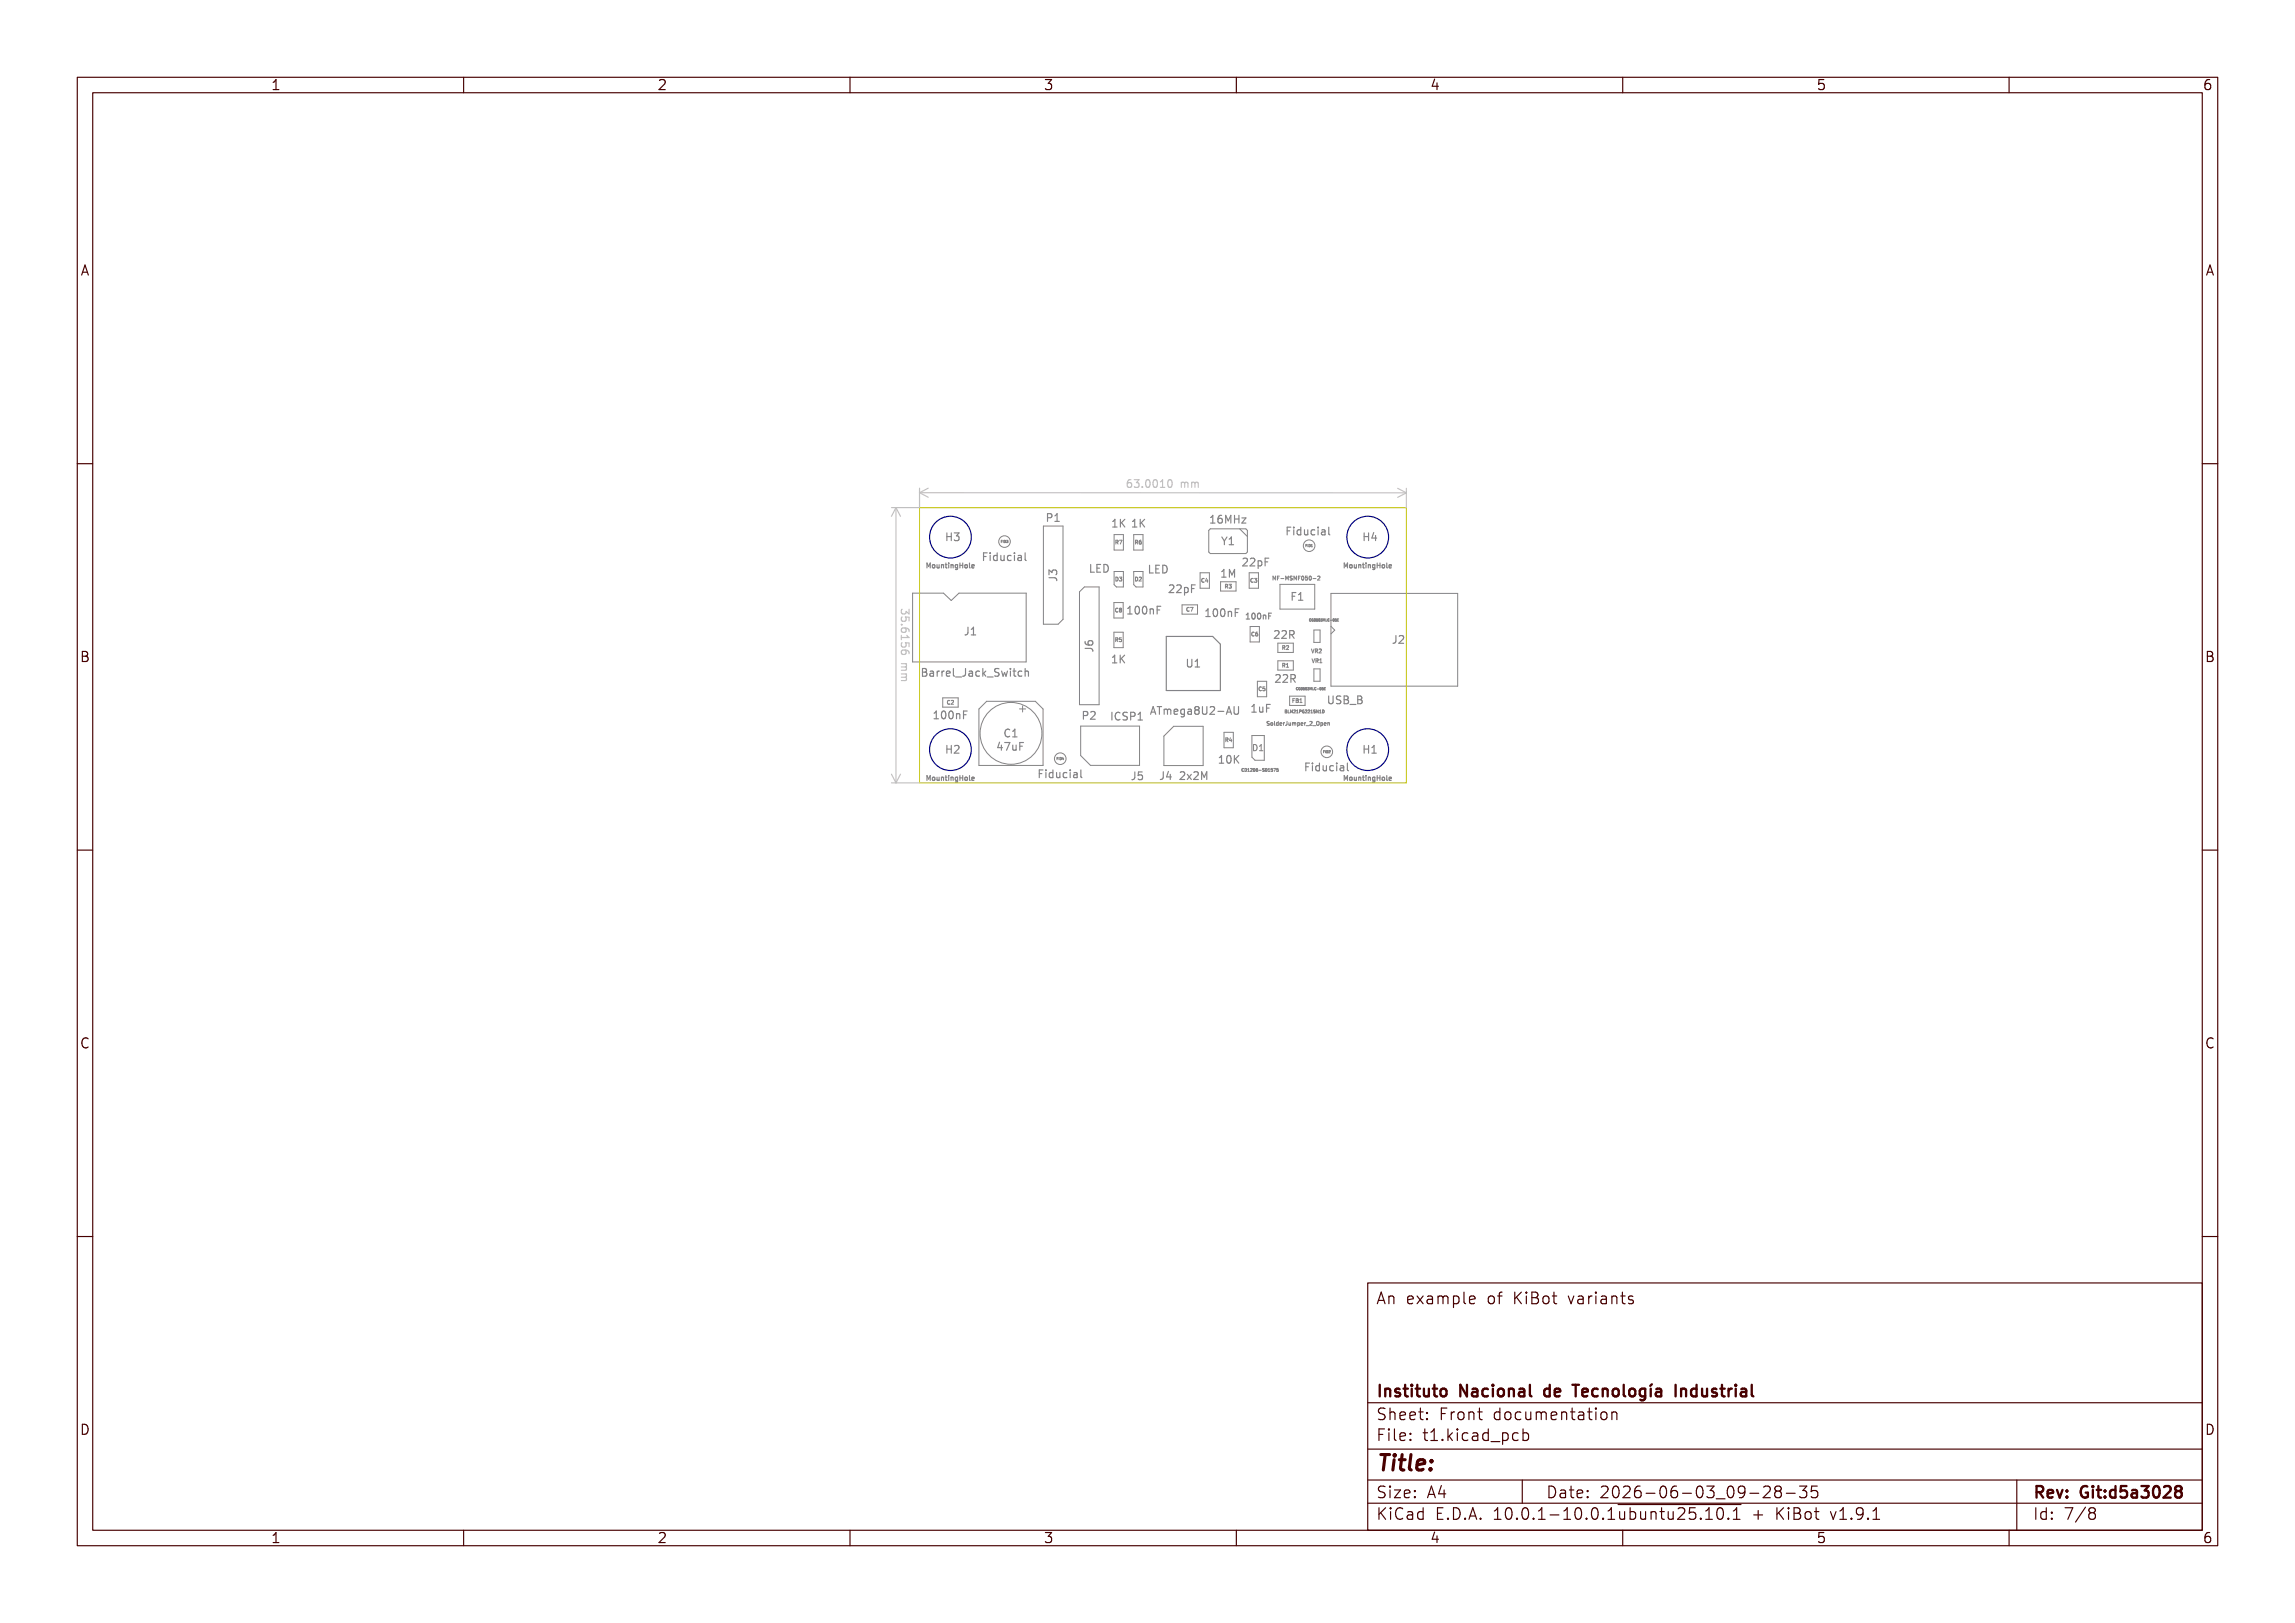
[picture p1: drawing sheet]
<svg xmlns="http://www.w3.org/2000/svg" width="297mm" height="210mm" viewBox="0 0 297 210" stroke-linecap="round" stroke-linejoin="round" font-family="sans-serif">
<defs><g id="words">
<text font-size="2.7" fill="#fff" x="178" y="190.3">Title:</text>
<g font-size="2" fill="#fff">
<text x="178" y="168.8">An example of KiBot variants</text>
<text x="178" y="180.8">Instituto Nacional de Tecnología Industrial</text>
<text x="178" y="183.8">Sheet: Front documentation</text>
<text x="178" y="186.5">File: t1.kicad_pcb</text>
<text x="178" y="193.9">Size: A4</text>
<text x="178" y="196.7">KiCad E.D.A. 10.0.1-10.0.1~{ubuntu25.10.1} + KiBot v1.9.1</text>
<text x="200" y="193.9">Date: 2026-06-03_09-28-35</text>
<text x="263" y="196.7">Id: 7/8</text>
<text x="263" y="193.9">Rev: Git:d5a3028</text>
</g>
<g font-size="1.7" fill="#fff">
<text x="35" y="11.6">1</text>
<text x="85" y="11.6">2</text>
<text x="135" y="11.6">3</text>
<text x="185" y="11.6">4</text>
<text x="235" y="11.6">5</text>
<text x="285" y="11.6">6</text>
<text x="10.5" y="35.6">A</text>
<text x="285.5" y="35.6">A</text>
<text x="10.5" y="85.6">B</text>
<text x="285.5" y="85.6">B</text>
<text x="10.5" y="135.6">C</text>
<text x="285.5" y="135.6">C</text>
<text x="10.5" y="185.6">D</text>
<text x="285.5" y="185.6">D</text>
<text x="35" y="199.7">1</text>
<text x="85" y="199.7">2</text>
<text x="135" y="199.7">3</text>
<text x="185" y="199.7">4</text>
<text x="235" y="199.7">5</text>
<text x="285" y="199.7">6</text>
</g>
<g font-size="1.3" fill="#fff">
<text x="146.5" y="63.1">63.0010 mm</text>
<text x="122.5" y="70">H3</text>
<text x="135.5" y="67.5">P1</text>
<text x="144" y="68.2">1K</text>
<text x="146.5" y="68.2">1K</text>
<text x="156.9" y="67.7">16MHz</text>
<text x="158.1" y="70.5">Y1</text>
<text x="166.1" y="69.3">Fiducial</text>
<text x="176.5" y="70">H4</text>
<text x="126.8" y="72.6">Fiducial</text>
<text x="136.8" y="75.2" transform="rotate(-90 136.8 75.2)">J3</text>
<text x="141.1" y="74.1">LED</text>
<text x="148.7" y="74.2">LED</text>
<text x="151.4" y="76.7">22pF</text>
<text x="158.2" y="74.7">1M</text>
<text x="160.9" y="73.3">22pF</text>
<text x="167.1" y="77.7">F1</text>
<text x="116.6" y="79.5" transform="rotate(90 116.6 79.5)">35.6156 mm</text>
<text x="124.8" y="82.2">J1</text>
<text x="146" y="79.5">100nF</text>
<text x="156.2" y="79.8">100nF</text>
<text x="165" y="82.6">22R</text>
<text x="180.2" y="83.3">J2</text>
<text x="119" y="87.5">Barrel_Jack_Switch</text>
<text x="141.5" y="84.4" transform="rotate(-90 141.5 84.4)">J6</text>
<text x="144" y="85.8">1K</text>
<text x="153.6" y="86.4">U1</text>
<text x="165.2" y="88.3">22R</text>
<text x="121" y="93">100nF</text>
<text x="130" y="95.4">C1</text>
<text x="140.1" y="93.1">P2</text>
<text x="143.8" y="93.2">ICSP1</text>
<text x="149.8" y="92.5">ATmega8U2-AU</text>
<text x="162" y="92.2">1uF</text>
<text x="172.1" y="91.1">USB_B</text>
<text x="122.5" y="97.5">H2</text>
<text x="129.2" y="97.1">47uF</text>
<text x="134" y="100.7">Fiducial</text>
<text x="146.4" y="100.9">J5</text>
<text x="150.1" y="100.9">J4</text>
<text x="152.9" y="100.9">2x2M</text>
<text x="157.9" y="98.8">10K</text>
<text x="168.5" y="99.8">Fiducial</text>
<text x="176.5" y="97.5">H1</text>
</g>
<text font-size="1.1" fill="#fff" x="162.2" y="97.2">D1</text>
<text font-size="1" fill="#fff" x="161.4" y="80.1">100nF</text>
<g font-size=".8" fill="#fff">
<text x="119.9" y="73.5">MountingHole</text>
<text x="173.9" y="73.5">MountingHole</text>
<text x="119.9" y="101">MountingHole</text>
<text x="173.9" y="101">MountingHole</text>
</g>
<g font-size=".7" fill="#fff">
<text x="144.4" y="70.4">R7</text>
<text x="146.9" y="70.4">R6</text>
<text x="144.4" y="75.2">D3</text>
<text x="146.9" y="75.2">D2</text>
<text x="155.5" y="75.4">C4</text>
<text x="158.6" y="76.1">R3</text>
<text x="161.9" y="75.4">C3</text>
<text x="165.3" y="75.1">MF-MSMF050-2</text>
<text x="144.4" y="83.1">R5</text>
<text x="144.4" y="79.2">C8</text>
<text x="153.6" y="79.1">C7</text>
<text x="162" y="82.3">C6</text>
<text x="162.9" y="89.4">C5</text>
<text x="166" y="84.1">R2</text>
<text x="166" y="86.4">R1</text>
<text x="169.8" y="84.5">VR2</text>
<text x="169.8" y="85.8">VR1</text>
<text x="122.6" y="91.1">C2</text>
<text x="164.1" y="93.9">SolderJumper_2_Open</text>
<text x="167.3" y="90.9">FB1</text>
<text x="158.6" y="96">R4</text>
</g>
<g font-size=".5" fill="#fff">
<text x="166.7" y="92.3">BLM21PG221SN1D</text>
<text x="161.1" y="99.8">CD1206-S01575</text>
</g>
<g font-size=".4" fill="#fff">
<text x="129.5" y="70.2">FID3</text>
<text x="168.9" y="70.8">FID1</text>
<text x="169.8" y="80.4">CG0603MLC-05E</text>
<text x="168.1" y="89.3">CG0603MLC-05E</text>
<text x="136.7" y="98.3">FID4</text>
<text x="171.2" y="97.4">FID2</text>
</g>
</g></defs>
<g fill="none" stroke="#848484" stroke-width=".15">
<path d="M120 73.5v-.6l.2 .4 .2-.4v.6M120.7 73.1h.3l-.1 .4-.2-.1zM121.3 73.1v.4h.2M121.5 73.1v.4M121.5 73.4v.1M121.8 73.1v.4M121.8 73.1h.3v.4M122.3 73.1h.3M122.4 72.9v.5l.2 .1M122.5 69v1M122.5 69.4h.6M122.8 72.9h.1"/>
<path d="M122.8 73.1v.4M123.1 73.1h.2v.4M123.1 73.1v.4M123.1 69v1M123.5 69h.6l-.3 .3 .3 .1v.5l-.2 .1-.4-.1M123.9 73.1h-.2l-.1 .1 .1 .3h.2M123.9 73.1v.5l-.1 .1h-.1M124.2 73.2h.4M124.2 72.9v.6M124.6 72.9v.6M124.9 73.1h.2l.1 .1v.2l-.1 .1-.2-.1zM125.5 72.9v.5l.1 .1"/>
<path d="M125.8 73.3l.3-.1-.1-.1h-.1l-.1 .1v.3h.2M127.3 72h.3M127.8 71.5h-.5v1M128.1 71.5v.1M128.1 71.9v.6M129 71.5v1M129 71.9h-.2l-.2 .2 .1 .4h.3M129.5 71.9l.1 .6h.2l.1-.1M129.9 71.9v.6M130.9 71.9h-.3l-.2 .2 .1 .4h.4M131.3 71.5v.1M131.3 71.9v.6"/>
<path d="M131.8 71.9h.3l.1 .6M132.2 72.1l-.3 .1a.2 .2 0 0 0-.2 .1 .2 .2 0 0 0 .2 .2h.3M132.7 71.5v.9l.1 .1M135.6 67l.4-.1 .1-.1v-.2l-.2-.1h-.3v1M135.8 74.4v-.6l.3 .3 .1-.3h.5l.1 .1-.1 .5M135.8 74.8h.7a.32 .32 0 0 1 .3 .3M136.5 67.5h.6M136.5 66.8l.3-.3v1M141.1 73v1h.5M142 73.5h.3M142.4 73h-.4v1h.4M142.9 73a.51 .51 0 0 1 .5 .5 .51 .51 0 0 1-.5 .5z"/>
<path d="M144 68.2h.6M144 67.5l.3-.3v1M145 67.2v1M145.1 67.6l.5 .6M145.6 67.2l-.6 .6M145.9 79.4h.6M145.9 78.7l.3-.3v1M146.6 68.2h.5M146.6 67.5l.2-.3v1M147 78.5l.1-.1a.53 .53 0 0 1 .4 .5 .53 .53 0 0 1-.4 .5 .67 .67 0 0 1-.1-.9zM147.6 67.2v1M147.7 67.6l.4 .6"/>
<path d="M148 78.5l.1-.1a.53 .53 0 0 1 .3 .5 .53 .53 0 0 1-.3 .5 .67 .67 0 0 1-.1-.9zM148.1 67.2l-.5 .6M148.8 73.1v1h.4M148.8 78.9l.2-.1h.2l.1 .6M148.8 78.8v.6M149.6 73.6h.3M149.7 78.9h.4M150.1 73.1h-.5v1h.5M150.2 78.4h-.5v1M150.5 73.1a.5 .5 0 0 1 .6 .5 .5 .5 0 0 1-.6 .5zM151.3 75.8l.4-.1 .2 .1v.2l-.6 .7h.6M152.3 75.8l.4-.1 .1 .1 .1 .2-.7 .7h.7"/>
<path d="M153.3 76.1l.3-.1 .2 .2-.1 .4h-.4M153.3 76v1M154.2 76.2h.3M154.7 75.7h-.5v1M156 79.8h.6M156 79.1l.3-.3v1M156.7 67.7h.5M156.7 67l.3-.3v1M157.1 78.8h.1a.53 .53 0 0 1 .4 .5 .53 .53 0 0 1-.4 .5 .66 .66 0 0 1-.1-1zM158.1 66.7a.39 .39 0 0 0-.5 .4v.4l.1 .1 .3 .1 .1-.1 .1-.3-.1-.2h-.3l-.2 .2M158.1 78.8h.1a.53 .53 0 0 1 .3 .5 .53 .53 0 0 1-.3 .5 .67 .67 0 0 1-.1-1zM158.1 74.7h.6"/>
<path d="M158.1 74l.3-.3v1M158.1 69.5l.4 .5M158.5 70v.5M158.6 67.7v-1l.4 .7 .3-.7v1M158.8 69.5l-.3 .5M159 79.1v.7M159 79.2l.1-.1 .2 .1 .1 .6M159.1 69.8l.3-.3v1M159.1 70.5h.5M159.1 74.7v-1l.3 .7 .4-.7v1M159.8 66.7v1M159.8 67.2h.5"/>
<path d="M159.9 79.3h.3M160.3 78.8h-.4v1M160.3 66.7v1M160.7 67h.5l-.5 .7h.5M160.9 72.3l.3-.1 .2 .1v.2l-.6 .7h.6M161.3 79.6l.2-.3v.8M161.8 72.3l.4-.1 .1 .1 .1 .2-.6 .7h.6M162.1 79.4l.1-.1a.41 .41 0 0 1 .2 .4 .41 .41 0 0 1-.2 .4 .51 .51 0 0 1-.1-.7zM162.8 72.6h.3l.2 .1-.1 .5h-.4M162.8 72.6v1M162.8 79.4l.1-.1a.41 .41 0 0 1 .3 .4 .41 .41 0 0 1-.3 .4 .51 .51 0 0 1-.1-.7zM163.5 79.6v.5"/>
<path d="M163.5 79.7l.3-.1v.5M163.7 72.7h.4M164.2 79.7h.2M164.2 72.2h-.5v1M164.5 79.3h-.3v.8M166.6 68.7h.3M167.1 68.2h-.5v1M167.2 77.1h.4M167.4 68.2v.1M167.4 68.5v.7M167.7 76.7h-.5v1M168 77.7h.6"/>
<path d="M168 77l.3-.3v1M168.3 68.2v1M168.3 68.6l-.2-.1-.2 .2 .1 .5h.3M168.8 68.5l.1 .7h.2l.1-.1M169.2 68.5v.7M170.1 68.6l-.2-.1-.2 .2 .1 .5h.3M170.6 68.2v.1M170.6 68.5v.7M171.1 68.6h.3l.1 .6M171.5 68.8h-.4a.2 .2 0 0 0-.1 .2 .2 .2 0 0 0 .1 .2h.4M172 68.2v.9l.1 .1M174 73.5v-.6l.2 .4 .2-.4v.6"/>
<path d="M174.7 73.1h.3l-.1 .4-.2-.1zM175.3 73.1v.4l.2-.1M175.5 73.1v.4M175.8 73.1h.3v.4M175.8 73.1v.4M176.3 73.1h.3M176.4 72.9v.5l.2 .1M176.5 69v1M176.5 69.4h.6M176.8 72.9h.1M176.8 73.1v.4M177.1 73.1h.2v.4"/>
<path d="M177.1 73.1v.4M177.1 69v1M177.8 68.9l-.3 .7h.7M177.9 73.1h-.2l-.1 .1 .1 .3h.2M177.9 73.1v.5l-.1 .1h-.2M178 69.3v.7M178.2 73.2h.4M178.2 72.9v.6M178.6 72.9v.6M178.9 73.1h.2l.1 .1v.2l-.1 .1-.2-.1zM179.5 72.9v.5l.1 .1M179.8 73.3l.3-.1-.1-.1h-.1l-.1 .1v.3h.2"/>
<path d="M119.4 86.5h.3l.2 .1v.2l-.2 .2a.27 .27 0 0 1 .3 .2 .27 .27 0 0 1-.2 .3h-.4zM119.4 87h.3M120.4 86.9h.4v.6M120.8 87.1h-.3a.2 .2 0 0 0-.2 .2 .2 .2 0 0 0 .2 .2h.3M120.9 93h.6M120.9 92.3l.3-.3v1M121.3 86.8v.7M121.6 86.8l-.2 .1-.1 .1M121.9 86.8v.7M121.9 92.1l.2-.1a.53 .53 0 0 1 .3 .5 .53 .53 0 0 1-.3 .5l-.2-.1-.1-.3zM122.2 86.8l-.2 .1-.1 .1M122.5 87.2l.5-.1-.1-.2-.3-.1-.1 .2v.5h.4"/>
<path d="M122.5 96.9h.6M122.5 96.5v1M122.9 92.1l.1-.1a.53 .53 0 0 1 .4 .5 .53 .53 0 0 1-.4 .5l-.1-.1-.1-.3zM123.1 96.5v1M123.4 86.5v.9l.1 .1M123.5 96.5h.4h.2v.2l-.6 .8h.6M123.7 87.6h.7M123.8 92.3v.7M123.8 92.4l.1-.1 .3 .1v.6M124.7 92.5h.3M125 86.5v.7a.32 .32 0 0 1-.4 .3M125.2 92h-.5v1"/>
<path d="M125.3 81.2v.7a.32 .32 0 0 1-.4 .3M125.4 86.9h.4l.1 .6M125.7 82.2h.6M125.7 81.4l.3-.2v1M125.9 87.1h-.4a.2 .2 0 0 0-.1 .2 .2 .2 0 0 0 .1 .2h.4M126.8 86.9l-.3-.1-.2 .2 .1 .5h.4M127.2 86.5v1M127.3 87.1l.3 .4M127.6 86.8l-.4 .4M127.8 87.6h.7M129.3 86.5h-.4l-.1 .1v.3l.4 .2 .1 .2-.2 .2h-.4M129.4 96l-.3 .7h.6"/>
<path d="M129.6 96.4v.7M129.6 86.8l.2 .7 .2-.5 .2 .5 .2-.7M130 96.1h.7l-.4 1M130.7 94.4a.4 .4 0 0 0-.5 0 .4 .4 0 0 0-.2 .5 .37 .37 0 0 0 .2 .4 .37 .37 0 0 0 .5 0M130.8 86.5v.1M130.8 86.8v.7M131 95.3h.6M131 94.6l.3-.3v1M131.1 96.4v.6l.3 .1 .1-.1M131.1 86.8h.4M131.2 86.5v.9l.3 .1M131.5 96.4v.7"/>
<path d="M132 96.6h.3M132.2 86.9l-.2-.1-.2 .2 .1 .5h.3M132.5 96.1h-.5v1M132.7 86.9l.1-.1 .2 .1 .1 .6M132.7 86.5v1M135 99.6h-.5v1M135.4 99.6v.1M135.4 100v.6M136.3 99.6v1M136.7 100l.1 .6h.2l.2-.1M137.2 100v.6M138.5 99.6v.1"/>
<path d="M138.5 100v.6M139.9 99.6v.9l.1 .1M140.2 92.6l.5-.1 .1-.1-.1-.2-.1-.1h-.4v1M140.4 83a.4 .4 0 0 0 .5 .5h.3l.2-.1v-.3l-.1-.2h-.3l-.1 .1-.1 .3 .2 .2M140.4 83.9h.7a.32 .32 0 0 1 .3 .4M141.2 92.2l.3-.1 .2 .1v.1l-.6 .8h.6M143.9 92.2v1M144 85.8h.5M144 85.1l.3-.3v1M144.9 92.3a.4 .4 0 0 0-.5 0 .4 .4 0 0 0-.1 .4 .37 .37 0 0 0 .2 .4 .37 .37 0 0 0 .4 0M145 84.8v1M145.1 85.2l.4 .6"/>
<path d="M145.5 84.8l-.5 .5M145.9 92.2h-.4l-.2 .2 .1 .2 .4 .2v.3l-.1 .1-.4-.1M146.3 92.7l.5-.1 .1-.1-.1-.2-.1-.1h-.4v1M146.9 99.9v.7a.32 .32 0 0 1-.4 .3M147.3 93.2h.5M147.3 92.4l.3-.2v1M147.8 99.9h-.5v.5l.1-.1h.4l.1 .2-.1 .3-.1 .1-.4-.1M148.9 92.4l.3-1 .4 1M149 92.1h.5M149.8 91.4h.5M150 91.4v1M150.5 99.9v.7a.32 .32 0 0 1-.3 .3"/>
<path d="M150.7 91.8v.6M150.7 91.9l.2-.1 .2 .1M150.9 82.4h6l1 1v6h-7zM151.1 91.9l.1-.1h.3v.6M151.1 91.9v.5M151.2 99.8l-.2 .7h.6M151.9 92.1l.5-.1v-.2h-.3l-.2 .1 .1 .5h.4M152.7 100l.4-.1 .2 .1v.1l-.6 .8h.6M153.3 91.8v.8l-.2 .2-.2-.1M153.3 91.8h-.3l-.2 .2 .1 .4h.4M153.7 85.3v.8l.2 .2h.2l.1-.2v-.8M153.8 91.8h.3l.1 .6"/>
<path d="M154.2 92h-.3a.2 .2 0 0 0-.2 .2 .2 .2 0 0 0 .2 .2h.3M154.5 100l.4-.1 .1 .1 .1 .1-.6 .8h.6M154.7 86.3h.5M154.7 85.6l.3-.3v1M154.8 91.9l-.2-.2 .2-.3 .3 .1 .1 .1-.2 .3M154.8 91.9l-.2 .1 .1 .3 .1 .1h.3l.1-.2v-.2l-.2-.1M154.8 91.9h.2M155.6 91.4v.8l.2 .2h.3l.1-.2v-.8M156.6 91.5l.4-.1 .1 .1 .1 .2-.6 .7h.6M157.6 92h.8M157.8 98.8h.6M157.8 98l.3-.2v1"/>
<path d="M158.7 92.4l.3-1 .4 1M158.8 92.1h.5M158.8 97.8h.2a.53 .53 0 0 1 .3 .5 .53 .53 0 0 1-.3 .5l-.2-.1-.1-.3zM159.7 91.4v.8l.2 .2h.3l.1-.2v-.8M159.7 97.8v1M159.9 98.2l.4 .6M160.3 97.8l-.6 .5M161.3 80.1h.4M162 92.1h.6M162 91.4l.3-.3v1M163 91.5l.1 .6h.2h.1M163.4 91.5v.6"/>
<path d="M163.9 91.6h.3M164.4 91.1h-.5v1M165 81.7l.3-.1 .2 .1v.2l-.6 .7h.6M165.1 87.4l.4-.1 .1 .1 .1 .2-.6 .7h.6M165.9 81.7l.4-.1 .1 .1 .1 .2-.6 .7h.6M166.1 87.4l.3-.1 .2 .1v.2l-.6 .7h.6M166.9 82.1h.5l.1-.2-.1-.2-.1-.1h-.4v1M167.1 87.8h.4l.1-.2v-.2l-.2-.1h-.3v1M167.1 82.1l.4 .5M167.3 87.8l.3 .5M169 99.2h.3M169.5 98.7h-.5v1"/>
<path d="M169.8 98.7v.1M169.8 99.1v.6M170.8 98.7v1M170.8 99.1h-.3l-.2 .2 .1 .4h.4M171.2 99.1l.1 .6h.2l.2-.1M171.7 99.1v.6M171.9 90.1v.8l.2 .2h.2l.2-.2v-.8M172.6 99.1h-.3l-.2 .2 .1 .4h.4M173 98.7v.1M173 99.1v.6M173.5 99.1h.3l.1 .6M173.5 90.1h-.4l-.1 .1v.2l.4 .2 .1 .3-.2 .2-.4-.1"/>
<path d="M173.9 99.3l-.3 .1a.2 .2 0 0 0-.2 .1 .2 .2 0 0 0 .2 .2h.3M173.9 90.1h.4l.1 .1 .1 .1-.2 .2a.27 .27 0 0 1 .2 .3 .27 .27 0 0 1-.2 .3h-.4zM173.9 90.5h.4M174.4 98.7v.9l.1 .1M174.7 91.2h.8M175.7 90.1h.3l.2 .1v.1l-.2 .2a.27 .27 0 0 1 .3 .3 .27 .27 0 0 1-.2 .3h-.4zM175.7 90.5h.3M176.5 96.5v1M176.5 96.9h.6M177.1 96.5v1M177.5 97.5h.6M177.5 96.7l.3-.2v1"/>
<path d="M180.6 82.2v.8a.32 .32 0 0 1-.3 .2M181.1 82.3l.4-.1 .1 .1v.2l-.6 .7h.6M120 101v-.6l.2 .4 .2-.4v.6M120.7 100.6h.3l-.1 .4-.2-.1zM121.3 100.6v.4h.2M121.5 100.6v.4M121.5 100.9v.1M121.8 100.6v.4M121.8 100.6h.3v.4M122.3 100.6h.3M122.4 100.4v.5l.2 .1M122.8 100.4h.1"/>
<path d="M122.8 100.6v.4M123.1 100.6h.2v.4M123.1 100.6v.4M123.9 100.6h-.2l-.1 .1 .1 .3h.2M123.9 100.6v.5l-.1 .1h-.1M124.2 100.7h.4M124.2 100.4v.6M124.6 100.4v.6M124.9 100.6h.3l-.1 .4-.2-.1zM125.5 100.4v.5l.1 .1M125.8 100.8l.3-.1-.1-.1h-.1l-.1 .1v.3h.2M134.5 100.1h.3"/>
<path d="M136.3 100h-.3l-.2 .1 .1 .5h.4M138.1 100h-.3l-.2 .1 .1 .5h.4M139 100h.4v.6M139.4 100.2h-.3a.2 .2 0 0 0-.2 .2 .2 .2 0 0 0 .2 .2h.3M151.4 100.2v.7M153.6 100.2l.6 .7M154.2 100.2l-.6 .7M155.5 100.9v-1l.3 .7 .4-.7v1M174 101v-.6l.2 .4 .2-.4v.6M174.7 100.6h.3l-.1 .4-.2-.1zM175.3 100.6v.4l.2-.1M175.5 100.6v.4"/>
<path d="M175.8 100.6h.3v.4M175.8 100.6v.4M176.3 100.6h.3M176.4 100.4v.5l.2 .1M176.8 100.4h.1M176.8 100.6v.4M177.1 100.6h.2v.4M177.1 100.6v.4M177.9 100.6h-.2l-.1 .1 .1 .3h.2M177.9 100.6v.5l-.1 .1h-.2M178.2 100.4v.6M178.2 100.7h.4"/>
<path d="M178.6 100.4v.6M178.9 100.6h.3l-.1 .4-.2-.1zM179.5 100.4v.5l.1 .1M179.8 100.8l.3-.1-.1-.1h-.1l-.1 .1v.3h.2"/>
</g>
<g fill="none" stroke="#848484" stroke-width=".13">
<path d="M118.1 76.7h4l1 1 1-1h8.7v9h-14.7zM129.6 70.1h.1M129.7 69.9h-.1v.3M129.8 69.9v.3M130 69.9a.15 .15 0 0 1 .1 .2 .15 .15 0 0 1-.1 .1zM130.2 69.9h.2l-.1 .1h.1M130.4 70v.1M130.4 70.1v.1h-.2M135 68.1h2.6v12l-.7 .7h-1.9zM139.7 76.6l.6-.7h1.9v15.3h-2.5zM144.2 78h1.2v2h-1.2zM144.2 69.2h1.2v2h-1.2z"/>
<path d="M144.2 73.9h1.2v2.1h-.9l-.3-.3zM144.4 74.7a.25 .25 0 0 1 .3 .2 .25 .25 0 0 1-.3 .3zM144.4 70.2l.2-.1 .1-.2h-.3v.5M144.5 70.2l.2 .2M144.7 78.7a.22 .22 0 0 0-.3 .2 .22 .22 0 0 0 .3 .2M144.9 74.7h.3l-.2 .2h.1v.2h-.2M144.9 69.9h.3l-.2 .5M145 78.9l-.1 .1 .1 .2 .1-.1v-.2M145 78.9l-.1-.1 .1-.1 .1 .1v.1M145 78.9h.1M146.7 69.2h1.2v2h-1.2zM146.7 73.9h1.2v2.1h-.9l-.3-.3z"/>
<path d="M147 74.7a.25 .25 0 0 1 .2 .2 .25 .25 0 0 1-.2 .3zM147 70.2l.2-.1v-.2h-.2v.5M147.1 70.2l.1 .2M147.4 74.7h.2l.1 .1-.3 .4h.3M147.4 70.2l.1-.1 .2 .1v.2h-.2M147.5 70.4h.1M147.7 69.9l-.2 .1v.4M153 78.3h2v1.2h-2zM153.9 78.6a.22 .22 0 0 0-.3 .2 .22 .22 0 0 0 .3 .2M154.1 78.6h.3l-.2 .5M155.3 74.1h1.2v2h-1.2zM155.8 74.9a.22 .22 0 0 0-.3 .2 .22 .22 0 0 0 .3 .2"/>
<path d="M156.1 74.8l-.1 .4h.3M156.3 75v.3M156.4 68.6l.2-.2h4.6l.2 .2v2.8l-.2 .2h-4.6l-.2-.2zM158 75.3h2v1.2h-2zM158.6 75.9l.2-.1 .1-.1-.3-.1v.5M158.7 75.9l.2 .2M159 75.6h.4l-.2 .2h.1v.3h-.3M160.4 68.4l1 1M161.7 74.1h1.2v2h-1.2zM162.2 74.9a.22 .22 0 0 0-.3 .2 .22 .22 0 0 0 .3 .2M162.3 74.8h.4l-.2 .2 .1 .1v.2h-.3M164.7 75.1v-.6l.2 .4 .2-.4v.6"/>
<path d="M165.3 74.8h.2M165.6 74.5h-.3v.6M165.6 75.6h4.5v3.2h-4.5zM165.8 74.9h.3M166.4 75.1v-.6l.2 .4 .1-.4v.6M167.2 74.6h-.2a.21 .21 0 0 0 .2 .3v.1h-.3M167.5 75.1v-.6l.1 .4 .2-.4v.6M168 74.8h.2M168.3 74.5h-.3v.6M168.5 74.6l.1-.1a.23 .23 0 0 1 .1 .3 .23 .23 0 0 1-.2 .2zM169 70.6h.1M169.1 70.4h-.1v.3"/>
<path d="M169.2 74.5h-.2l-.1 .3h.3v.2h-.3M169.3 70.4v.3M169.4 70.4a.15 .15 0 0 1 .2 .2 .15 .15 0 0 1-.2 .1zM169.5 74.6v-.1a.23 .23 0 0 1 .2 .3 .23 .23 0 0 1-.2 .2zM169.7 70.5l.1-.1v.3M169.7 70.7h.2M169.9 74.9h.4M170.5 74.6l.2-.1 .1 .2-.3 .4h.3M172.2 76.8h16.4v12h-16.4zM122 90.3h2v1.2h-2zM122.9 90.7a.22 .22 0 0 0-.3 .2 .22 .22 0 0 0 .3 .2M123.1 90.7l.2-.1 .1 .2-.3 .3h.3"/>
<path d="M127.7 90.7h6.3l1 1v7.3h-8.3v-7.3zM131.9 91.7h.8M132.3 91.3v.8M136.8 98.1h.1M136.9 98h-.1v.3M137 98v.3M137.2 98a.15 .15 0 0 1 .2 .2 .15 .15 0 0 1-.2 .1zM137.5 98v.2h.2M137.6 98.1v.2M139.9 94h7.6v5h-6.4l-1.2-1.2zM144.2 81.8h1.2v2h-1.2zM144.4 82.8h.2v-.2l-.2-.1v.5"/>
<path d="M144.5 82.8l.2 .2M144.9 82.7h.2v.2v.1h-.2M144.9 82.7v.1M145.1 82.5h-.2v.3M151.9 94h3.8v5.1h-5.1v-3.9zM158.4 94.8h1.2v2h-1.2zM158.6 95.7h.3v-.2h-.3v.5M158.8 95.7l.1 .3M159.2 95.5l-.1 .3h.3M159.3 95.7v.3M160.9 99.5a.17 .17 0 0 0-.2 .1 .17 .17 0 0 0 .2 .2M161.1 99.4a.19 .19 0 0 1 .2 .2 .19 .19 0 0 1-.2 .2z"/>
<path d="M161.5 99.8h.2M161.5 99.5l.1-.1v.4M161.8 81.1h1.2v2h-1.2zM161.8 99.5l.2-.1 .1 .1-.3 .3h.3M162 95.2h1.6v3.2h-1.2l-.4-.4zM162.2 96.3a.4 .4 0 0 1 .5 .4 .4 .4 0 0 1-.5 .4zM162.2 99.5l.1-.1a.17 .17 0 0 1 .1 .2 .17 .17 0 0 1-.2 .2zM162.3 81.8a.22 .22 0 0 0-.3 .2 .22 .22 0 0 0 .3 .2M162.7 88.2h1.2v2h-1.2zM162.7 81.8l-.2 .1v.3l.1 .1 .2-.1-.1-.2-.2 .1M162.7 99.4l-.1 .1v.2l.2 .1-.1-.2-.1 .1M162.9 99.7h.3"/>
<path d="M163 97.1h.4M163 96.6l.2-.3v.8M163.2 88.9a.22 .22 0 0 0-.3 .2 .22 .22 0 0 0 .3 .2M163.4 99.6h.1M163.4 99.6l.2 .1-.2 .1M163.6 99.5h-.2v.1M163.7 88.9h-.2l-.1 .2h.3v.2h-.3M163.8 99.5v-.1a.17 .17 0 0 1 .2 .2 .17 .17 0 0 1-.2 .2zM164.1 99.8h.2M164.1 99.5l.1-.1v.4M164.3 93.4h-.3a.21 .21 0 0 0 .2 .3v.1h-.2M164.5 93.6h.2v.2h-.2z"/>
<path d="M164.7 99.4h-.2v.2h.2v.2h-.2M164.8 99.4h.3l-.2 .4M164.9 93.3l.1 .6M165.4 85.5h2v1.2h-2zM165.4 83.2h2v1.2h-2zM165.4 99.4h-.2v.2h.2v.2h-.2M165.4 93.3v.6M165.4 93.5h-.1l-.1 .1v.2h.2M165.6 93.7l.3-.1v-.1l-.3 .1 .1 .2h.2M166 83.8h.2l.1-.2-.3-.1v.5M166 86.1h.2l.1-.2-.3-.1v.5M166.1 93.5v.4"/>
<path d="M166.1 86.1l.2 .2M166.1 83.8l.2 .2M166.2 93.5l-.1 .1M166.3 91.9h.2v.3h-.2zM166.3 92h.1M166.5 86.3h.3M166.5 86l.1-.2v.5M166.5 83.6l.2-.1 .1 .2-.3 .3h.3M166.6 93.3l-.1 .5-.1 .1M166.7 91.9v.3h.2M166.8 93.5v.3h.2M166.9 90.1h2v1.2h-2z"/>
<path d="M167 92.2v-.3l.1 .2 .2-.2v.3M167 93.5v.4M167.3 93.5v.4M167.3 93.6h.2M167.3 90.6h.2M167.4 91.9h.2v.1l-.2 .2h.2M167.5 93.6l.2-.1v.4M167.5 93.6v.3M167.5 90.4h-.2v.5M167.7 90.6h.2M167.7 90.4l.3 .1-.1 .1 .1 .2-.1 .1h-.2zM167.8 92.2h.2"/>
<path d="M167.8 92l.1-.1v.3M167.9 93.5h.2l.1 .1-.1 .2h-.2M167.9 93.5v.5M167.9 89a.14 .14 0 0 0-.1 .1 .14 .14 0 0 0 .1 .1M168.2 90.9h.3M168.2 90.5l.2-.1v.5M168.2 89a.14 .14 0 0 0-.1 .1 .14 .14 0 0 0 .1 .1v-.1M168.4 92l-.2 .1M168.4 92v-.1h-.2v.3M168.4 92h.1M168.4 93.7l.2-.1v-.1l-.2 .1v.2h.2M168.4 89h.1v.3l-.1-.1z"/>
<path d="M168.7 89.1h.1v.1l-.1 .1zM168.7 89.1h.1M168.8 91.9a.18 .18 0 0 0-.3 .2 .17 .17 0 0 0 .3 .1l-.1-.1M168.8 89l-.1 .1M168.8 93.5v.4M168.9 91.9h.2v.1l-.2 .2h.2M169 93.5l-.2 .1M169 89l.1 .1-.1 .2-.1-.1zM169 93.9h.4M169.2 89h.2l-.1 .1 .1 .1h-.2M169.3 91.9h.1l.1 .1-.2 .2h.2M169.5 93.4l.2-.1 .1 .2-.3 .4h.3"/>
<path d="M169.5 89.3v-.3l.1 .2 .1-.2v.3M169.6 92.2h.3M169.6 92l.1-.1v.3M169.6 80.1a.14 .14 0 0 0-.1 .1 .14 .14 0 0 0 .1 .1M169.7 84l.2 .5 .2-.5M169.8 85.2l.2 .6 .1-.6M169.9 89v.3h.1M169.9 93.9h.4M169.9 80.1h-.1a.14 .14 0 0 0 0 .2 .14 .14 0 0 0 .1 0v-.1M169.9 80.1h.1M170 81.5h.8v1.6h-.8zM170 86.6h.8v1.6h-.8z"/>
<path d="M170.1 80.3v-.2l.1 .2M170.1 80.3h.1M170.2 91.9h-.2l.2 .3h-.2M170.2 80.3h.1M170.2 84.2h.3v-.2h-.3v.5M170.3 85.5h.2l.1-.2-.3-.1v.6M170.3 89a.14 .14 0 0 0-.2 .1 .14 .14 0 0 0 .2 .1M170.3 84.2l.2 .3M170.4 80.2h.1M170.4 85.5l.2 .3M170.4 89.2h.3M170.5 93.4h.2v.3l-.1 .2-.2-.1z"/>
<path d="M170.5 80.1h-.1v.2l.1 .1v-.2M170.5 80.2h.1M170.6 91.9v.3l-.2-.3v.3M170.7 80.3h.1M170.7 80.3v.1M170.7 84h.2l.1 .1-.3 .4h.3M170.7 80.1v.2M170.7 80.1h.1M170.8 92.2h.2M170.8 92l.1-.1v.3M170.8 80.1v.2M170.8 80.4h-.1"/>
<path d="M170.8 85.4l.1-.2v.6M170.8 85.8h.3M170.8 80.3v.1M170.8 80.3h.1M170.8 89.3h.1M170.8 89v.3M170.9 89l.1 .1-.1 .2M170.9 89h-.1M170.9 80.1h.2l-.1 .1h.1M170.9 93.5h.2l.1 .1-.1 .2h-.2M170.9 93.5v.5M171.1 80.2h.1"/>
<path d="M171.1 80.2v.2l-.2-.1M171.1 91.9a.19 .19 0 0 1 .3 .2 .19 .19 0 0 1-.3 .1zM171.2 89.1h.1M171.2 80.4v-.3l.1 .2 .1-.2v.3M171.3 89h-.2v.1h.1M171.3 89.1l-.1 .2-.1-.1M171.3 97.3h.1M171.4 93.7l.2-.1v-.1l-.2 .1v.2h.2M171.4 89.1h.1M171.4 97.1h-.1v.3M171.5 97.1v.3M171.5 89h-.1v.3h.1"/>
<path d="M171.6 80.1v.3h.1M171.7 97.1a.15 .15 0 0 1 .2 .2 .15 .15 0 0 1-.2 .1zM171.8 93.6l.2-.1v.4M171.8 93.5v.4M172 97.1l.1 .1M172 80.1a.14 .14 0 0 0-.2 .1 .14 .14 0 0 0 .2 .1M172.1 97.2l-.1 .2h.1M172.1 97.2h.1M172.1 80.3h.3M172.2 81l.5 .5-.5 .5M172.5 80.1l.2 .1-.1 .2-.1-.1zM172.8 80.3h.2"/>
<path d="M172.8 80.2h.1l.1 .1M172.8 80.2h.1M173 80.1h-.2v.1M173 80.3h.1M173.1 80.2h.1M173.2 80.1h-.1v.3h.1"/>
<circle cx="130" cy="70.1" r=".75"/>
<circle cx="169.4" cy="70.6" r=".75"/>
<circle cx="130.8" cy="94.9" r="4"/>
<circle cx="137.2" cy="98.2" r=".75"/>
<circle cx="171.7" cy="97.3" r=".75"/>
</g>
<path d="M119 65.7h63v35.6h-63z" fill="none" stroke="#c2c200" stroke-width=".13"/>
<g fill="none" stroke="#c2c2c2" stroke-width=".15">
<path d="M115.9 65.7l.1 35.6M115.9 65.7l.6 1.1M115.9 65.7l-.5 1.1M116.7 78.8l-.1 .5 .2 .1h.4l.1-.3 .3 .3v-.6M116.7 79.8l-.1 .2 .1 .3 .4 .1 .1-.1 .1-.3-.1-.2 .4 .1v.4M119 63.2v2.5h-3.6M119 63.8h63M119 63.8l1.1 .5M120.1 63.2l-1.1 .6M146.4 62.1a.4 .4 0 0 0-.5 .4v.4l.1 .1 .3 .1 .1-.1 .1-.4-.1-.1-.3-.1-.2 .2M146.8 62.1h.6l-.3 .3 .3 .1v.5l-.2 .1-.4-.1M147.8 63v.1"/>
<path d="M148.4 62.2l.1-.1a.53 .53 0 0 1 .3 .5 .53 .53 0 0 1-.3 .5l-.1-.1-.1-.3zM149.4 62.1h.1a.53 .53 0 0 1 .3 .5 .53 .53 0 0 1-.3 .5 .66 .66 0 0 1-.1-1zM150.2 63.1h.5M150.2 62.4l.3-.3v1M151.3 62.1h.1a.53 .53 0 0 1 .3 .5 .53 .53 0 0 1-.3 .5 .67 .67 0 0 1-.1-1zM152.9 62.4v.7M152.9 62.5l.3-.1 .1 .1M153.3 62.5l.2-.1h.2v.7M153.3 62.5v.6M154.2 62.5l.3-.1 .1 .1M154.2 62.4v.7M154.6 62.5l.2-.1h.2l.1 .7"/>
<path d="M154.6 62.5v.6M180.9 63.2l1.1 .6M182 63.2v2.5M182 63.8l-1.1 .6M116.6 82.2v.6M116.6 80.8h.1M116.6 85.9h.7M116.6 86.3h.6M116.6 87.2h.7M116.6 87.6h.6M116.7 83.2l-.1 .1 .1 .4h.4l.1-.1 .1-.3-.1-.1h.4v.5M117.1 81.3l.2 .1-.1 .3-.1 .1-.4-.1-.1-.3 .1-.1a.66 .66 0 0 1 .9 .2v.2"/>
<path d="M117.1 84.1l.2 .2-.1 .3-.1 .1-.4-.1-.1-.3 .1-.1a.66 .66 0 0 1 .9 .2v.2M117.2 86.3l.1 .1v.3h-.7M117.2 87.6l.1 .2v.2l-.7 .1M117.2 85.9l.1 .3-.1 .1M117.2 87.2l.1 .3-.1 .1M117.4 82.2l.2 .3h-1M115.4 100.2l.6 1.1M115.4 101.3h3.6M116.5 100.2l-.5 1.1"/>
</g>
<g fill="none" stroke="#000084" stroke-width=".15">
<circle cx="123" cy="69.5" r="2.7"/>
<circle cx="177" cy="69.5" r="2.7"/>
<circle cx="123" cy="97" r="2.7"/>
<circle cx="177" cy="97" r="2.7"/>
</g>
<g fill="none" stroke="#480000" stroke-width=".15">
<path d="M10 10h277v190h-277zM12 12h273v186h-273zM35.3 11.6h.8M35.3 10.7l.4-.4v1.3M60 10v2M85.3 10.4l.2-.1 .5 .1a.35 .35 0 0 1 0 .5l-.7 .7h.8M110 10v2M135.3 10.3h.8l-.4 .5a.35 .35 0 0 1 .4 .2v.3l-.1 .2-.5 .1-.2-.1M160 10v2M185.7 10.2l-.4 1h.9M186 10.7v.9M210 10v2"/>
<path d="M236 10.3h-.6l-.1 .6 .2-.1 .5 .1 .1 .1-.1 .5-.2 .1h-.3l-.2-.1M260 10v2M286 10.3a.52 .52 0 0 0-.7 .6v.4l.2 .2 .3 .1 .2-.1 .1-.5-.1-.1-.4-.1-.3 .2M10.6 35.6l.4-1.3 .4 1.3M10.7 35.2h.6M285.6 35.6l.4-1.3 .4 1.3M285.7 35.2h.6M10 60h2M285 60h2M10.7 84.3h.4l.2 .1v.3l-.2 .2a.35 .35 0 0 1 .3 .3 .35 .35 0 0 1-.2 .4h-.5zM10.7 84.9h.4M285.7 84.3l.5 .1a.31 .31 0 0 1 .1 .3 .31 .31 0 0 1-.2 .2 .35 .35 0 0 1 .3 .3 .35 .35 0 0 1-.2 .4h-.5z"/>
<path d="M285.7 84.9h.4M10 110h2M285 110h2M11.4 134.4a.52 .52 0 0 0-.6 0 .52 .52 0 0 0-.2 .6 .49 .49 0 0 0 .2 .5 .49 .49 0 0 0 .6 0M286.4 134.4a.52 .52 0 0 0-.6 0 .52 .52 0 0 0-.2 .6 .49 .49 0 0 0 .3 .5 .49 .49 0 0 0 .5 0M10 160h2M285 160h2M177 166h108v32h-108zM178.2 168.7l.5-1.5 .5 1.5M178.4 168.3h.7M179.7 167.7v1M179.7 167.8a.37 .37 0 0 1 .7 .1v.8"/>
<path d="M182.2 168.2l.7-.1-.1-.3-.4-.1-.2 .2v.7l.2 .1 .4-.1M183.4 167.7l.8 1M184.2 167.7l-.8 1M184.7 167.8l.2-.1 .4 .1 .1 .9M185.4 168.1h-.5a.29 .29 0 0 0-.2 .3 .29 .29 0 0 0 .2 .3l.5-.1M186.1 167.8a.37 .37 0 0 1 .6 .1M186.1 167.7v1M186.7 167.9l.3-.2 .3 .1 .1 .9M186.7 167.9v.8M188.1 167.7v1.5M188.1 167.8l.4-.1 .3 .3v.4l-.1 .2-.2 .1-.4-.1M189.5 167.2v1.3l.2 .2"/>
<path d="M190.2 168.2l.7-.1-.1-.3-.4-.1-.2 .2v.7l.2 .1 .4-.1M192.7 167.8a.41 .41 0 0 1 .7 .2v.4a.41 .41 0 0 1-.4 .3 .41 .41 0 0 1-.4-.3v-.4zM193.8 167.7h.6M194.4 167.2l-.3 .1-.1 .1v1.3M196 167.2v1.5M196.2 167.8l.7 .9M196.9 167.2l-.9 .9M197.5 167.2v.1M197.5 167.7v1M197.5 167.2l.1 .1h-.1M198.2 167.2h.5a.36 .36 0 0 1 .3 .4 .36 .36 0 0 1-.3 .3 .4 .4 0 0 1 .4 .4 .4 .4 0 0 1-.3 .4h-.6zM198.2 167.9h.5"/>
<path d="M199.7 167.8a.41 .41 0 0 1 .4-.1 .41 .41 0 0 1 .4 .3v.4a.41 .41 0 0 1-.4 .3 .41 .41 0 0 1-.4-.3zM200.9 167.7h.6M201.1 167.2v1.3l.1 .1 .3 .1M203 167.7l.3 1 .4-1M204.2 167.8l.2-.1 .4 .1 .1 .9M204.9 168.1h-.5a.3 .3 0 0 0-.2 .3 .3 .3 0 0 0 .2 .3l.5-.1M205.6 167.7v1M206 167.7a.38 .38 0 0 0-.4 .3M206.5 167.2v.1M206.5 167.7v1M206.5 167.2l.1 .1h-.1M207.2 167.8l.2-.1 .4 .1 .1 .9"/>
<path d="M207.9 168.1h-.5a.3 .3 0 0 0-.2 .3 .3 .3 0 0 0 .2 .3l.5-.1M208.6 167.7v1M208.6 167.8a.37 .37 0 0 1 .6 .1v.8M209.7 167.7h.6M210 167.2v1.3v.1l.3 .1M211.3 167.8l-.3-.1-.3 .2 .1 .2 .5 .2 .1 .1-.1 .2-.1 .1-.5-.1M10.7 184.3a.66 .66 0 0 1 .7 .6 .66 .66 0 0 1-.7 .7zM35.3 198.7l.4-.4v1.3M35.3 199.6h.8M60 198v2M85.3 198.4l.2-.1 .5 .1a.35 .35 0 0 1 0 .5l-.7 .7h.8M110 198v2"/>
<path d="M135.3 198.3h.8l-.4 .5a.35 .35 0 0 1 .4 .2v.4l-.1 .1-.5 .1-.2-.1M160 198v2M177 194.5h108M177 191.5h108M177 187.5h108M177 181.5h108M178.5 185.6h.5M178.5 195.1v1.5M178.7 195.7l.6 .9M179.2 184.9h-.7v1.5M179.2 192.4l-.5-.1a.36 .36 0 0 0-.3 .4 .36 .36 0 0 0 .3 .3 .55 .55 0 0 1 .5 .4 .38 .38 0 0 1-.2 .4l-.6-.1M179.2 182.3l-.5-.1a.36 .36 0 0 0-.3 .4 .36 .36 0 0 0 .3 .3 .55 .55 0 0 1 .5 .4 .38 .38 0 0 1-.2 .4l-.6-.1"/>
<path d="M179.3 195.1l-.8 .9M179.7 184.9v.1M179.7 185.4v1M179.7 184.9l.1 .1h-.1M179.9 182.2v1.5M179.9 192.3v.1M179.9 192.8v1M179.9 192.3l-.1 .1h.1M179.9 192.3l.1 .1h-.1M179.9 182.8a.37 .37 0 0 1 .6 .1v.8M180 195.1v.1M180 195.6v1"/>
<path d="M180 195.1l-.1 .1h.1M180.5 192.8h.7l-.7 1h.7M180.5 184.9v1.3l.2 .2M181.2 183.2l.7-.1-.1-.3-.4-.1-.2 .2v.7l.2 .1 .4-.1M181.2 185.9l.7-.2-.1-.2-.4-.1-.2 .2v.7l.2 .1 .4-.1M181.5 195.2a.6 .6 0 0 0-.7 0 .6 .6 0 0 0-.2 .8 .56 .56 0 0 0 .3 .5 .56 .56 0 0 0 .6 0M181.7 193.3l.8-.1-.1-.3-.4-.1-.3 .2 .1 .7 .2 .1 .4-.1M182.2 195.7l.1-.1 .4 .1 .1 .9M182.5 183.2l.7-.1-.1-.3-.4-.1-.2 .2v.7l.2 .1 .4-.1M182.5 186.3h.1l-.1 .1M182.5 186.3v.1M182.5 185.5v.1"/>
<path d="M182.5 185.5h.1l-.1 .1M182.8 196h-.5a.29 .29 0 0 0-.2 .3 .29 .29 0 0 0 .2 .3l.5-.1M183.1 193.7h.1l-.1 .1M183.1 193.7h-.1l.1 .1M183.1 192.9v.1M183.1 193.7v.1M183.1 192.9h.1l-.1 .1M183.1 192.9h-.1l.1 .1M183.6 182.7h.6M183.8 182.2v1.3l.1 .1 .3 .1M184.2 195.7l-.5-.1-.2 .3v.4l.1 .2 .1 .1 .5-.1M184.2 195.1v1.5"/>
<path d="M184.2 185.4h.5M184.4 184.9v1.3l.1 .1 .2 .1M184.7 183.6v.1M184.7 183.6h-.1l.1 .1M184.7 182.8v.1M184.7 182.8h-.1l.1 .1M184.7 193.8l.5-1.5 .5 1.5M184.9 193.4h.7M185.2 186.4h.8M185.2 185.3l.4-.4v1.5M185.7 198.2l-.4 1h.9M186 198.7v.9"/>
<path d="M186 195.8h.5M186.5 192.2l-.3 1.1h.9M186.5 182.9h.5M186.7 186.3v.1M186.7 186.3h-.1l.1 .1M186.7 195.1h-.7v1.5h.7M186.9 192.8v1M187.2 182.2h-.7v1.5M187.4 196.5h.1l-.1 .1M187.4 196.5h-.1l.1 .1M187.4 184.9v1.5M187.4 196.5v.1"/>
<path d="M187.5 185.8l.5 .6M187.8 182.7v1M188 185.4l-.6 .6M188.1 195.1a.79 .79 0 0 1 .9 .5 .79 .79 0 0 1-.3 .9l-.6 .1zM188.2 182.7a.38 .38 0 0 0-.4 .3M188.6 184.9v.1M188.6 185.4v1M188.6 184.9l-.1 .1h.1M188.6 184.9l.1 .1h-.1M188.8 182.8a.41 .41 0 0 1 .7 .2v.4a.41 .41 0 0 1-.4 .3 .41 .41 0 0 1-.4-.3v-.4zM189.6 196.5h.1l-.1 .1M189.6 196.5h-.1l.1 .1"/>
<path d="M189.6 196.5v.1M190 185.5l-.5-.1-.3 .3v.4l.2 .2 .1 .1 .5-.1M190.1 196.6l.5-1.5 .5 1.5M190.1 182.8a.37 .37 0 0 1 .6 .1v.8M190.1 182.7v1M190.2 196.2h.8M190.6 185.5l.1-.1 .5 .1v.9M191.2 185.7l-.5 .1a.29 .29 0 0 0-.2 .3 .29 .29 0 0 0 .2 .3l.5-.1M191.2 182.7h.6M191.5 182.2v1.3v.1l.3 .1M191.6 196.5h.1l-.1 .1M191.6 196.5h-.1l.1 .1"/>
<path d="M191.6 196.5v.1M192.6 185.5l-.4-.1-.3 .3v.4l.1 .2 .2 .1 .4-.1M192.6 184.9v1.5M193 186.5h1.1M193.4 196.6h.8M193.4 195.5l.4-.4v1.5M194.1 182.8l-.4-.1-.3 .3v.4l.1 .2 .2 .1 .4-.1M194.1 182.2v1.5M194.5 185.5l.4-.1 .3 .3v.4l-.2 .2-.1 .1-.4-.1M194.5 185.4v1.5M194.8 182.8a.41 .41 0 0 1 .4-.1 .41 .41 0 0 1 .3 .3v.4a.41 .41 0 0 1-.4 .3 .41 .41 0 0 1-.4-.3zM195 195.2a.36 .36 0 0 1 .3-.1 .36 .36 0 0 1 .3 .3 .77 .77 0 0 1-.4 1.2 .91 .91 0 0 1-.2-1.4z"/>
<path d="M196.3 196.5h.1l-.1 .1M196.3 196.5h-.1l.1 .1M196.3 196.5v.1M196.5 185.5l-.5-.1-.3 .3v.4l.2 .2 .1 .1 .5-.1M196.8 182.8l-.4-.1-.3 .3v.4l.1 .2 .2 .1 .4-.1M197 191.5v3M197.1 185.5l.4-.1 .3 .3v.4l-.1 .2-.2 .1-.4-.1M197.1 195.2a.36 .36 0 0 1 .4-.1 .36 .36 0 0 1 .2 .3 .77 .77 0 0 1-.4 1.2 .91 .91 0 0 1-.2-1.4zM197.1 184.9v1.5M197.5 182.7v.9a.41 .41 0 0 0 .6 0M198.1 182.7v1M198.5 196.5v.1"/>
<path d="M198.5 196.5h-.1l.1 .1M198.8 182.8a.37 .37 0 0 1 .7 .1M198.8 182.7v1M199.1 196.6h.9M199.1 195.5l.4-.4v1.5M199.5 182.9l.2-.2 .3 .1 .1 .9M199.5 182.9v.8M200.5 192.3a.79 .79 0 0 1 .8 .5 .79 .79 0 0 1-.3 .9l-.5 .1zM200.6 196h1.1M200.7 183.2l.8-.1-.1-.3-.4-.1-.3 .2 .1 .7 .2 .1 .4-.1M202 192.9l.1-.1 .4 .1 .1 .9M202.1 182.8a.37 .37 0 0 1 .6 .1v.8"/>
<path d="M202.1 182.7v1M202.4 196.6h.8M202.4 195.5l.4-.4v1.5M202.6 193.2h-.5a.29 .29 0 0 0-.2 .3 .29 .29 0 0 0 .2 .3l.5-.1M203.1 192.8h.6M203.2 182.7h.6M203.3 192.3v1.3l.1 .1 .3 .1M203.5 182.2v1.3v.1l.3 .1M204 195.2a.36 .36 0 0 1 .3-.1 .36 .36 0 0 1 .3 .3 .77 .77 0 0 1-.4 1.2 .91 .91 0 0 1-.2-1.4zM204.1 193.3l.7-.1-.1-.3-.4-.1-.2 .2 .1 .7 .1 .1 .4-.1M204.3 182.8l.2-.1 .4 .1 .1 .9M205 183.1h-.5a.29 .29 0 0 0-.3 .3 .29 .29 0 0 0 .3 .3l.5-.1"/>
<path d="M205.3 196.5h.1l-.1 .1M205.3 196.5h-.1l.1 .1M205.3 196.5v.1M205.5 193.7v.1M205.5 193.7h-.1l.1 .1M205.5 192.9v.1M205.5 192.9h-.1l.1 .1M205.5 182.7h.5M205.7 182.2v1.3v.1l.3 .1M206.1 195.2a.36 .36 0 0 1 .4-.1 .36 .36 0 0 1 .2 .3 .77 .77 0 0 1-.4 1.2 .91 .91 0 0 1-.2-1.4zM206.5 182.2v.1M206.5 182.7v1"/>
<path d="M206.5 182.2l.1 .1h-.1M207.2 192.4l.3-.1h.3a.41 .41 0 0 1 .2 .6l-.8 .9h.9M207.2 182.8a.41 .41 0 0 1 .4-.1 .41 .41 0 0 1 .4 .3v.4a.41 .41 0 0 1-.4 .3 .41 .41 0 0 1-.4-.3zM207.5 196.5v.1M207.5 196.5h-.1l.1 .1M208.1 196.6h.9M208.1 195.5l.4-.4v1.5M208.6 182.8a.37 .37 0 0 1 .6 .1v.8M208.6 182.7v1M208.9 192.4a.35 .35 0 0 1 .6 .2 .77 .77 0 0 1-.5 1.2 1 1 0 0 1-.1-1.4zM209.4 194.7h15.9M209.6 195.6l.1 .9a.41 .41 0 0 0 .5 0"/>
<path d="M210 198v2M210.1 192.4l.2-.1h.4a.41 .41 0 0 1 .2 .6l-.9 .9h1M210.2 195.6v1M211 195.1v1.5M211 195.7l.4-.1 .3 .3v.4l-.2 .2-.1 .1-.4-.1M212.2 192.3a.6 .6 0 0 0-.7 .6v.6l.2 .2 .4 .1 .2-.1 .1-.5-.2-.3h-.4l-.3 .3M212.3 195.6l.1 .9a.41 .41 0 0 0 .6 0M213 195.6v1M213 193.2h1.2M213.7 195.7a.37 .37 0 0 1 .6 .1v.8M213.7 195.6v1M214.8 195.6h.6"/>
<path d="M215 192.4a.36 .36 0 0 1 .3-.1 .36 .36 0 0 1 .3 .3 .77 .77 0 0 1-.4 1.2 .91 .91 0 0 1-.2-1.4zM215 195.1v1.3l.1 .1 .3 .1M215.9 195.6l.1 .9a.41 .41 0 0 0 .5 0M216.5 195.6v1M217 192.3a.6 .6 0 0 0-.8 .6v.6l.2 .2 .4 .1 .2-.1 .1-.5-.1-.3h-.5l-.3 .3M217.2 195.2l.2-.1h.3a.41 .41 0 0 1 .3 .6l-.9 .9h.9M217.7 193.2h1.2M219.4 195.1h-.7l-.1 .7 .2-.1h.5l.2 .3-.1 .5-.2 .1h-.4l-.2-.1M219.7 192.4a.36 .36 0 0 1 .3-.1 .36 .36 0 0 1 .3 .3 .77 .77 0 0 1-.4 1.2 .91 .91 0 0 1-.2-1.4zM220.1 196.5h.1l-.1 .1M220.1 196.5h-.1l.1 .1M220.1 196.5v.1"/>
<path d="M220.7 196.6h.9M220.7 195.5l.5-.4v1.5M220.9 192.3h.9l-.5 .6a.41 .41 0 0 1 .5 .3v.3l-.1 .2-.6 .1-.2-.1M222.1 193.9h1.1M222.3 195.2a.36 .36 0 0 1 .4-.1 .36 .36 0 0 1 .3 .3 .77 .77 0 0 1-.5 1.2 .91 .91 0 0 1-.2-1.4zM223.7 192.4a.36 .36 0 0 1 .3-.1 .36 .36 0 0 1 .3 .3 .77 .77 0 0 1-.4 1.2 .91 .91 0 0 1-.2-1.4zM223.7 196.5v.1M223.7 196.5h-.1l.1 .1M224.3 196.6h.9M224.3 195.5l.4-.4v1.5M225.8 192.9l-.3 .3h-.3l-.2-.3v-.3l.1-.2 .4-.1 .2 .1a.99 .99 0 0 1-.3 1.4h-.3M226.5 193.2h1.1"/>
<path d="M227 196h1.1M227.5 195.4v1.2M228.2 192.4l.3-.1h.3a.41 .41 0 0 1 .2 .6l-.8 .9h.9M230 192.9h-.2a.31 .31 0 0 1-.1-.4 .31 .31 0 0 1 .3-.2h.2l.3 .1a.3 .3 0 0 1 0 .4 .3 .3 0 0 1-.3 .1M230 192.9l-.3 .3v.3l.3 .3h.2l.3-.3v-.3l-.3-.3M230 192.9h.2M230 195.1v1.5M230.2 195.7l.6 .9M230.8 195.1l-.8 .9M231.2 193.2h1.1M231.5 195.1v.1M231.5 195.6v1"/>
<path d="M231.5 195.1l-.1 .1h.1M232.2 195.1h.5a.36 .36 0 0 1 .3 .4 .36 .36 0 0 1-.3 .3 .4 .4 0 0 1 .3 .4 .4 .4 0 0 1-.3 .4h-.5zM232.2 195.8h.5M232.9 192.3h.9l-.5 .6a.41 .41 0 0 1 .5 .3v.3l-.1 .2-.6 .1-.2-.1M233.7 195.7a.41 .41 0 0 1 .7 .2v.4a.41 .41 0 0 1-.4 .3 .41 .41 0 0 1-.4-.3v-.4zM234.8 195.6h.6M235 195.1v1.3l.1 .1 .3 .1M235.2 192.3h-.7l-.1 .7 .2-.1h.5l.1 .3v.5l-.2 .1h-.4l-.2-.1M236 198.3h-.6l-.1 .6 .2-.1 .5 .1 .1 .1-.1 .5-.2 .1h-.3l-.2-.1M236.9 195.6l.3 1 .4-1M238.1 196.6h.9M238.1 195.5l.4-.4v1.5"/>
<path d="M239.6 196.5h.1l-.1 .1M239.6 196.5h-.1l.1 .1M239.6 196.5v.1M241.1 195.7l-.3 .3h-.3l-.3-.3v-.3l.2-.2 .4-.1 .2 .1a.99 .99 0 0 1-.3 1.4h-.3M241.7 196.5h.1l-.1 .1M241.7 196.5v.1M242.4 196.6h.8M242.4 195.5l.4-.4v1.5M260 198v2M261 191.5v6.5M263.5 195.1v1.5M264.8 195.7l-.4-.1-.3 .3v.4l.1 .2 .2 .1 .4-.1"/>
<path d="M264.8 195.1v1.5M265.5 196.5h.1l-.1 .1M265.5 196.5v.1M265.5 195.7v.1M265.5 195.7h.1l-.1 .1M267.2 195.1h1l-.6 1.5M269.9 195l-1.3 2M270.6 195.7l-.3 .3 .1 .5 .2 .1 .4-.1 .2-.2-.1-.4-.2-.2M270.6 195.7l-.3-.3 .1-.2 .2-.1 .4 .1a.31 .31 0 0 1 .2 .3 .31 .31 0 0 1-.3 .2M270.6 195.7h.3M285.7 184.3a.66 .66 0 0 1 .7 .6 .66 .66 0 0 1-.7 .7zM286 198.3a.52 .52 0 0 0-.7 .6v.5l.2 .1 .3 .1 .2-.1 .1-.5-.1-.1-.4-.1-.3 .2"/>
</g>
<g fill="none" stroke="#480000" stroke-width=".3">
<path d="M178.6 179.2v1.5M179.3 179.7v1M179.3 179.8a.37 .37 0 0 1 .6 .1v.8M181.1 179.8l-.3-.1-.2 .2v.2l.5 .2 .1 .1-.1 .2-.1 .1-.4-.1M181.6 179.7h.6M181.8 179.2v1.3l.1 .1 .3 .1M182.7 179.2v.1M182.7 179.7v1M182.7 179.2l-.1 .1h.1M182.7 179.2l.1 .1h-.1M183.2 179.7h.6M183.4 179.2v1.3l.1 .1 .3 .1"/>
<path d="M184.3 179.7v.9a.4 .4 0 0 0 .6-.1M184.9 179.7v1M185.4 179.7h.6M185.6 179.2v1.3l.1 .1 .3 .1M186.6 179.8a.41 .41 0 0 1 .6 .2v.4a.41 .41 0 0 1-.4 .3 .41 .41 0 0 1-.4-.3v-.4zM189.8 179.2v1.5l-.8-1.5v1.5M190.6 179.8l.1-.1 .4 .1 .1 .9M192.6 179.8l-.5-.1-.3 .3v.4l.2 .2 .1 .1 .5-.1M193.2 179.2v.1M193.2 179.7v1M193.2 179.2l-.1 .1h.1M193.2 179.2l.1 .1h-.1"/>
<path d="M193.9 179.8a.41 .41 0 0 1 .4-.1 .41 .41 0 0 1 .3 .3v.4a.41 .41 0 0 1-.4 .3 .41 .41 0 0 1-.4-.3zM195.3 179.8a.37 .37 0 0 1 .6 .1v.8M195.3 179.7v1M196.6 179.8l.2-.1 .4 .1 .1 .9M198 179.2v1.3l.2 .2M200.6 179.8l-.5-.1-.3 .3v.4l.2 .2 .1 .1 .5-.1M200.6 179.2v1.5M203.5 179.2h.8M203.9 179.2v1.5M206.8 179.8l-.5-.1-.2 .3v.4l.1 .2 .1 .1 .5-.1M207.4 179.8a.37 .37 0 0 1 .7 .1v.8M207.4 179.7v1"/>
<path d="M208.8 179.8a.41 .41 0 0 1 .7 .2v.4a.41 .41 0 0 1-.4 .3 .41 .41 0 0 1-.4-.3v-.4zM210.1 179.2v1.3l.2 .2M210.9 179.8a.41 .41 0 0 1 .4-.1 .41 .41 0 0 1 .3 .3v.4a.41 .41 0 0 1-.4 .3 .41 .41 0 0 1-.4-.3zM212.9 179.8l-.4-.1-.3 .3v.4l.1 .2 .2 .1 .4-.1M212.9 179.7v1.2a.41 .41 0 0 1-.6 .2M213.6 179.7v1M213.8 179.1l-.2 .2M214.3 179.8l.2-.1 .4 .1 .1 .9M216.8 179.2v1.5M217.6 179.8a.37 .37 0 0 1 .6 .1v.8M217.6 179.7v1M219.6 179.8l-.5-.1-.3 .3v.4l.2 .2 .1 .1 .5-.1"/>
<path d="M219.6 179.2v1.5M220.3 179.7v.9a.4 .4 0 0 0 .6-.1M220.9 179.7v1M222.1 179.8l-.3-.1-.2 .2v.2l.5 .2 .1 .1-.1 .2-.1 .1-.4-.1M222.6 179.7h.6M222.8 179.2v1.3l.1 .1 .3 .1M223.7 179.7v1M224.1 179.7a.38 .38 0 0 0-.4 .3M224.6 179.2v.1M224.6 179.7v1M224.6 179.2l.1 .1h-.1M225.3 179.8l.2-.1 .4 .1 .1 .9"/>
<path d="M226.7 179.2v1.3l.2 .2M191.2 180l-.5 .1a.29 .29 0 0 0-.2 .3 .29 .29 0 0 0 .2 .3l.5-.1M197.3 180l-.5 .1a.29 .29 0 0 0-.3 .3 .29 .29 0 0 0 .3 .3l.5-.1M201.2 180.2l.7-.2-.1-.2-.4-.1-.2 .2 .1 .7 .1 .1 .4-.1M204.8 180.2l.7-.2-.1-.2-.4-.1-.2 .2v.7l.2 .1 .4-.1M215 180l-.5 .1a.3 .3 0 0 0-.2 .3 .3 .3 0 0 0 .2 .3l.5-.1M226 180l-.5 .1a.29 .29 0 0 0-.2 .3 .29 .29 0 0 0 .2 .3l.5-.1M263.6 193.1h.5a.41 .41 0 0 0 .3-.4 .41 .41 0 0 0-.3-.4h-.5v1.5M263.9 193.1l.5 .7M265 193.3l.7-.2-.1-.2-.4-.1-.2 .2 .1 .7 .1 .1 .4-.1M266.2 192.8l.4 1 .3-1M267.5 193.6l.1 .1-.1 .1"/>
<path d="M267.5 193.6l-.1 .1 .1 .1M267.5 192.9v.1M267.5 193.6v.2M267.5 192.9h.1l-.1 .1M267.5 192.9h-.1l.1 .1M270.1 192.4a.62 .62 0 0 0-.7 .1 .62 .62 0 0 0-.1 .6 .56 .56 0 0 0 .3 .6 .56 .56 0 0 0 .6-.1v-.5h-.3M270.8 192.3v.1M270.8 192.8v1M270.8 192.3l.1 .1h-.1M271.3 192.8h.6M271.6 192.3v1.3v.1l.3 .1M272.4 193.6l.1 .1-.1 .1"/>
<path d="M272.4 193.6l-.1 .1 .1 .1M272.4 192.9v.1M272.4 193.6v.2M272.4 192.9h.1l-.1 .1M272.4 192.9h-.1l.1 .1M273.8 192.9l-.5-.1-.2 .3v.4l.1 .2 .1 .1 .5-.1M273.8 192.3v1.5M275.2 192.3h-.7l-.1 .7 .2-.1h.5l.2 .2-.1 .5-.2 .2h-.4l-.2-.2M275.9 192.9l.2-.1 .4 .1 .1 .9M276.6 193.1l-.5 .1a.29 .29 0 0 0-.3 .3 .29 .29 0 0 0 .3 .3l.5-.1M277.1 192.3h1l-.5 .6a.41 .41 0 0 1 .5 .2v.4l-.2 .2-.6 .1-.2-.2M278.8 192.4a.36 .36 0 0 1 .3-.1 .36 .36 0 0 1 .3 .3 .77 .77 0 0 1-.4 1.2 .91 .91 0 0 1-.2-1.4z"/>
<path d="M280.1 192.4l.2-.1h.3a.41 .41 0 0 1 .2 .6l-.8 .9h.9M281.8 192.9l-.3-.3 .1-.2 .2-.1h.3l.2 .3v.2l-.2 .1M281.8 192.9l-.3 .3 .1 .4 .2 .2 .4-.1 .1-.2v-.3l-.2-.3M281.8 192.9h.3"/>
</g>
<g fill="none" stroke="#480000" stroke-width=".4">
<path d="M178.7 188.2h1.1M179.3 188.2l-.3 2M180.4 188.9l-.1 1.3M180.5 188.2l-.1 .1 .1 .1M180.5 188.2l.1 .1-.1 .1M180.5 188.2v.2M181.1 188.9h.7M181.5 188.2l-.3 1.7 .1 .2 .4 .1M182.6 188.2l-.2 1.7 .1 .2 .1 .1M183.4 189.5l1-.1-.1-.4-.2-.1-.5 .1-.2 .2-.1 .7 .1 .2 .2 .1 .6-.1M185.1 190l.1 .1-.1 .1M185.1 190l-.1 .1 .1 .1"/>
<path d="M185.1 190v.2M185.3 189v.1l-.1 .1M185.3 189l-.1 .1v.1M185.3 189l-.1 .2"/>
</g>
<use href="#words"/>
</svg>
